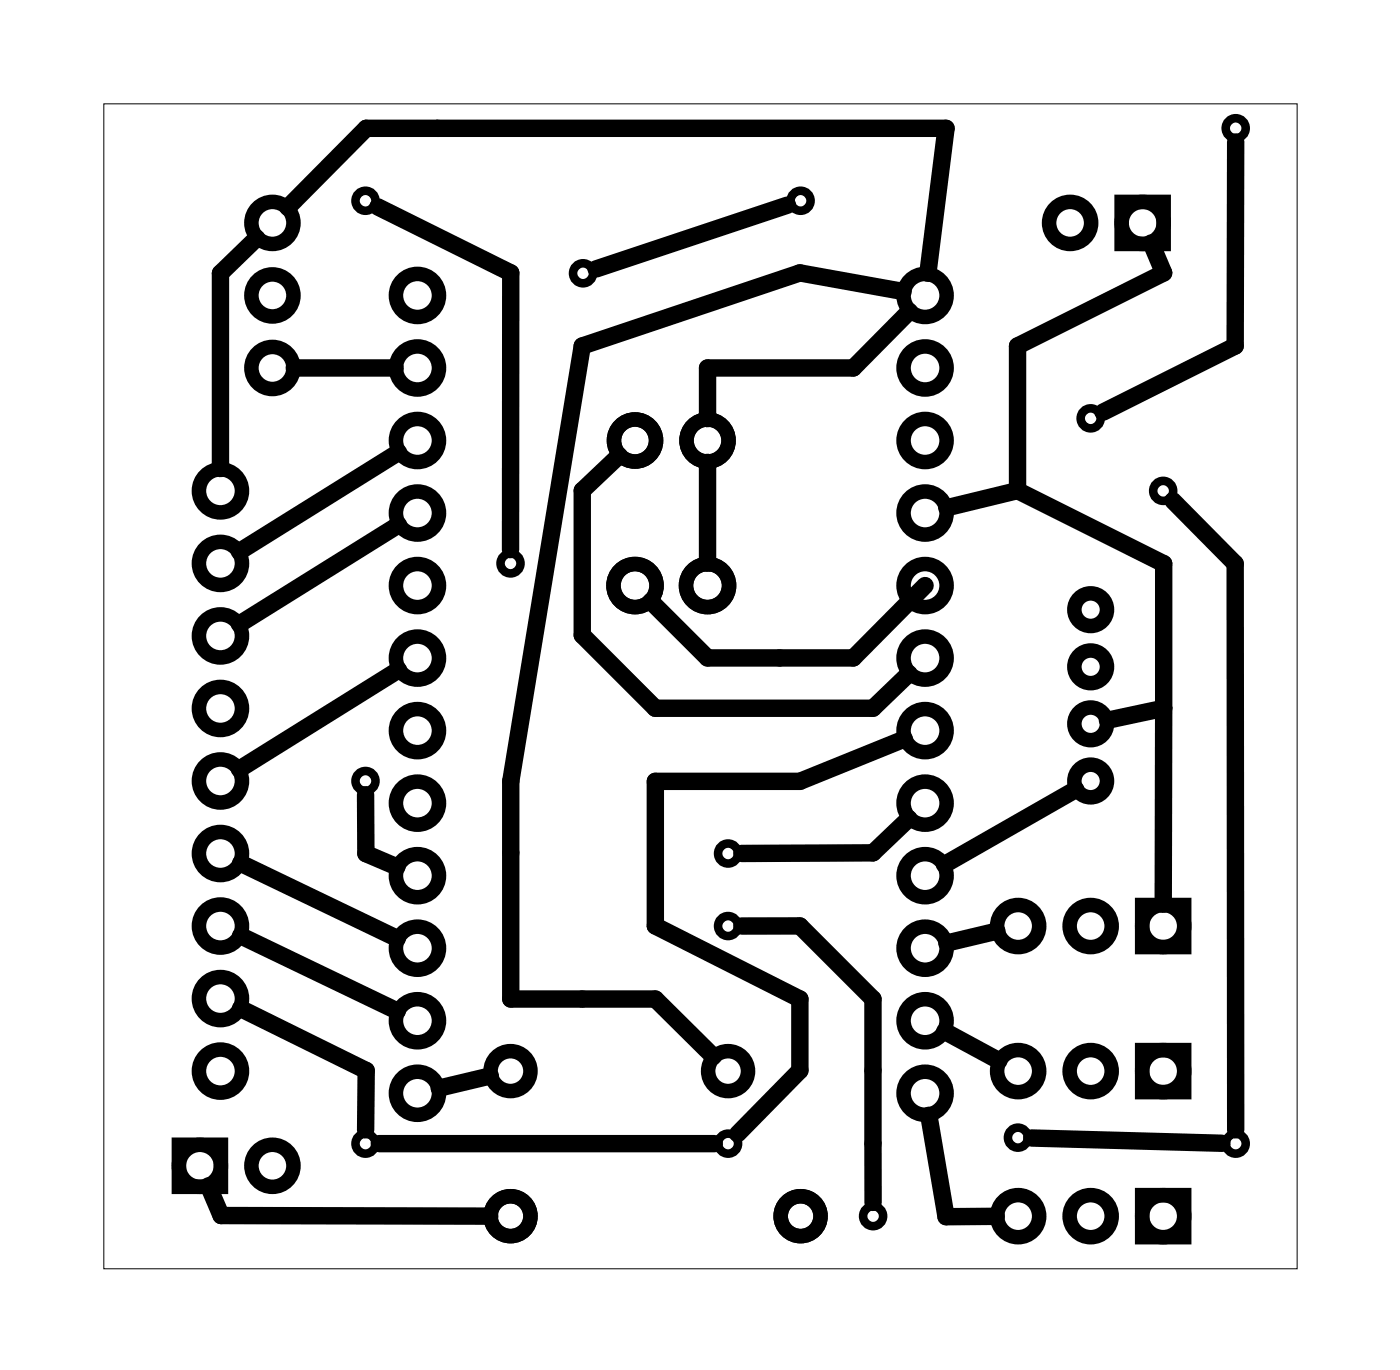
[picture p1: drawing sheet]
<svg xmlns="http://www.w3.org/2000/svg" width="49mm" height="48mm" viewBox="0 0 49 48" stroke-linecap="round" stroke-linejoin="round" font-family="sans-serif">
<path d="M3.6 3.6h41.8v40.8h-41.8z" fill="none" stroke="#000" stroke-width=".04"/>
<g fill="none" stroke="#000" stroke-width=".3">
<circle cx="12.8" cy="7" r=".35"/>
<circle cx="17.9" cy="19.7" r=".35"/>
<circle cx="20.4" cy="9.6" r=".35"/>
<circle cx="28" cy="7" r=".35"/>
<circle cx="38.2" cy="14.7" r=".35"/>
<circle cx="40.7" cy="17.2" r=".35"/>
<circle cx="43.3" cy="4.5" r=".35"/>
<circle cx="12.8" cy="27.4" r=".35"/>
<circle cx="25.5" cy="32.4" r=".35"/>
<circle cx="25.5" cy="29.9" r=".35"/>
<circle cx="35.7" cy="39.8" r=".35"/>
<circle cx="12.8" cy="40.1" r=".35"/>
<circle cx="25.5" cy="40.1" r=".35"/>
<circle cx="30.6" cy="42.6" r=".35"/>
<circle cx="43.3" cy="40.1" r=".35"/>
</g>
<g fill="none" stroke="#000" stroke-width=".51">
<path d="M39.3 7.1h1.5v1.4h-1.5zM40 36.8h1.5v1.4h-1.5zM40 31.7h1.5v1.5h-1.5zM6.3 40.1h1.4v1.5h-1.4zM40 41.9h1.5v1.4h-1.5z"/>
<circle cx="7.7" cy="17.2" r=".75"/>
<circle cx="7.7" cy="19.7" r=".75"/>
<circle cx="9.5" cy="7.8" r=".74"/>
<circle cx="9.5" cy="12.9" r=".74"/>
<circle cx="9.5" cy="10.3" r=".74"/>
<circle cx="14.6" cy="18" r=".75"/>
<circle cx="14.6" cy="15.4" r=".75"/>
<circle cx="14.6" cy="10.3" r=".75"/>
<circle cx="14.6" cy="12.9" r=".75"/>
<circle cx="22.2" cy="15.4" r=".74"/>
<circle cx="24.8" cy="15.4" r=".74"/>
<circle cx="32.4" cy="15.4" r=".75"/>
<circle cx="32.4" cy="18" r=".75"/>
<circle cx="32.4" cy="10.3" r=".75"/>
<circle cx="32.4" cy="12.9" r=".75"/>
<circle cx="37.5" cy="7.8" r=".74"/>
<circle cx="40" cy="7.8" r=".74"/>
<circle cx="7.7" cy="35" r=".75"/>
<circle cx="7.7" cy="22.3" r=".75"/>
<circle cx="7.7" cy="24.8" r=".75"/>
<circle cx="7.7" cy="27.4" r=".75"/>
<circle cx="7.7" cy="37.5" r=".75"/>
<circle cx="7.7" cy="29.9" r=".75"/>
<circle cx="7.7" cy="32.4" r=".75"/>
<circle cx="14.6" cy="20.5" r=".75"/>
<circle cx="14.6" cy="28.1" r=".75"/>
<circle cx="14.6" cy="23" r=".75"/>
<circle cx="14.6" cy="25.6" r=".75"/>
<circle cx="14.6" cy="33.2" r=".75"/>
<circle cx="14.6" cy="35.7" r=".75"/>
<circle cx="14.6" cy="38.3" r=".75"/>
<circle cx="14.6" cy="30.7" r=".75"/>
<circle cx="17.9" cy="37.5" r=".7"/>
<circle cx="22.2" cy="20.5" r=".75"/>
<circle cx="24.8" cy="20.5" r=".75"/>
<circle cx="25.5" cy="37.5" r=".7"/>
<circle cx="32.4" cy="23" r=".75"/>
<circle cx="32.4" cy="20.5" r=".75"/>
<circle cx="32.4" cy="25.6" r=".75"/>
<circle cx="32.4" cy="28.1" r=".75"/>
<circle cx="32.4" cy="33.2" r=".75"/>
<circle cx="32.4" cy="35.7" r=".75"/>
<circle cx="32.4" cy="38.3" r=".75"/>
<circle cx="32.4" cy="30.7" r=".75"/>
<circle cx="35.7" cy="32.4" r=".74"/>
<circle cx="35.7" cy="37.5" r=".74"/>
<circle cx="38.2" cy="37.5" r=".74"/>
<circle cx="38.2" cy="32.4" r=".74"/>
<circle cx="38.2" cy="23.4" r=".57"/>
<circle cx="38.2" cy="21.4" r=".57"/>
<circle cx="38.2" cy="27.4" r=".57"/>
<circle cx="38.2" cy="25.3" r=".57"/>
<circle cx="40.7" cy="32.4" r=".74"/>
<circle cx="40.7" cy="37.5" r=".74"/>
<circle cx="7" cy="40.8" r=".74"/>
<circle cx="9.5" cy="40.8" r=".74"/>
<circle cx="17.9" cy="42.6" r=".7"/>
<circle cx="28" cy="42.6" r=".7"/>
<circle cx="35.7" cy="42.6" r=".74"/>
<circle cx="38.2" cy="42.6" r=".74"/>
<circle cx="40.7" cy="42.6" r=".74"/>
</g>
<g fill="none" stroke="#000" stroke-width=".61">
<path d="M9 8.3l-1.3 1.3v6.8M10.1 7.3l2.7-2.8h20.3l-.6 5.1M10.3 12.9h3.5M13.2 7.2l4.7 2.4v9.6M14 18.4l-5.6 3.5M14 15.8l-5.6 3.5M21.7 16l-1.3 1.2v5l2.6 2.6h7.6l1.2-1.2M24.8 16.2v3.5M27.6 7.2l-6.7 2.2M31.6 10.2l-3.6-.6-7.6 2.5-2.5 15.3v7.6h5.1l2 2M31.9 10.9l-2 2h-5.1v1.8M35.6 17.2l-2.4 .6"/>
<path d="M35.6 17.2l5.2 2.5v5.1M40.3 8.5l.5 1.1-5.2 2.5v5.1M41.1 17.5l2.2 2.2v19.9M43.3 5v7.1l-4.7 2.3M8.4 35.3l4.4 2.2v2.1M8.4 30.2l5.5 2.7M8.4 32.8l5.5 2.6M12.8 27.8v2.1l1.1 .5M14 23.5l-5.6 3.4M17.2 37.7l-1.8 .4M26 32.4h2l2.6 2.6v7.1M31.7 25.9l-3.7 1.5h-5v5l5 2.6v2.5l-2.2 2.2"/>
<path d="M31.8 28.7l-1.2 1.2h-4.6M32.4 20.5l-2.5 2.5h-5.1l-2-1.9M32.5 39.1l.6 3.5h1.8M33.1 36.1l1.9 1M34.9 32.6l-1.7 .4M36.1 39.9l6.7 .1M37.7 27.6l-4.6 2.7M40.8 24.8l-2 .4M40.8 24.8l-.1 6.9M7.3 41.5l.4 1.1h9.5M13.3 40.1h11.7"/>
</g>
</svg>
